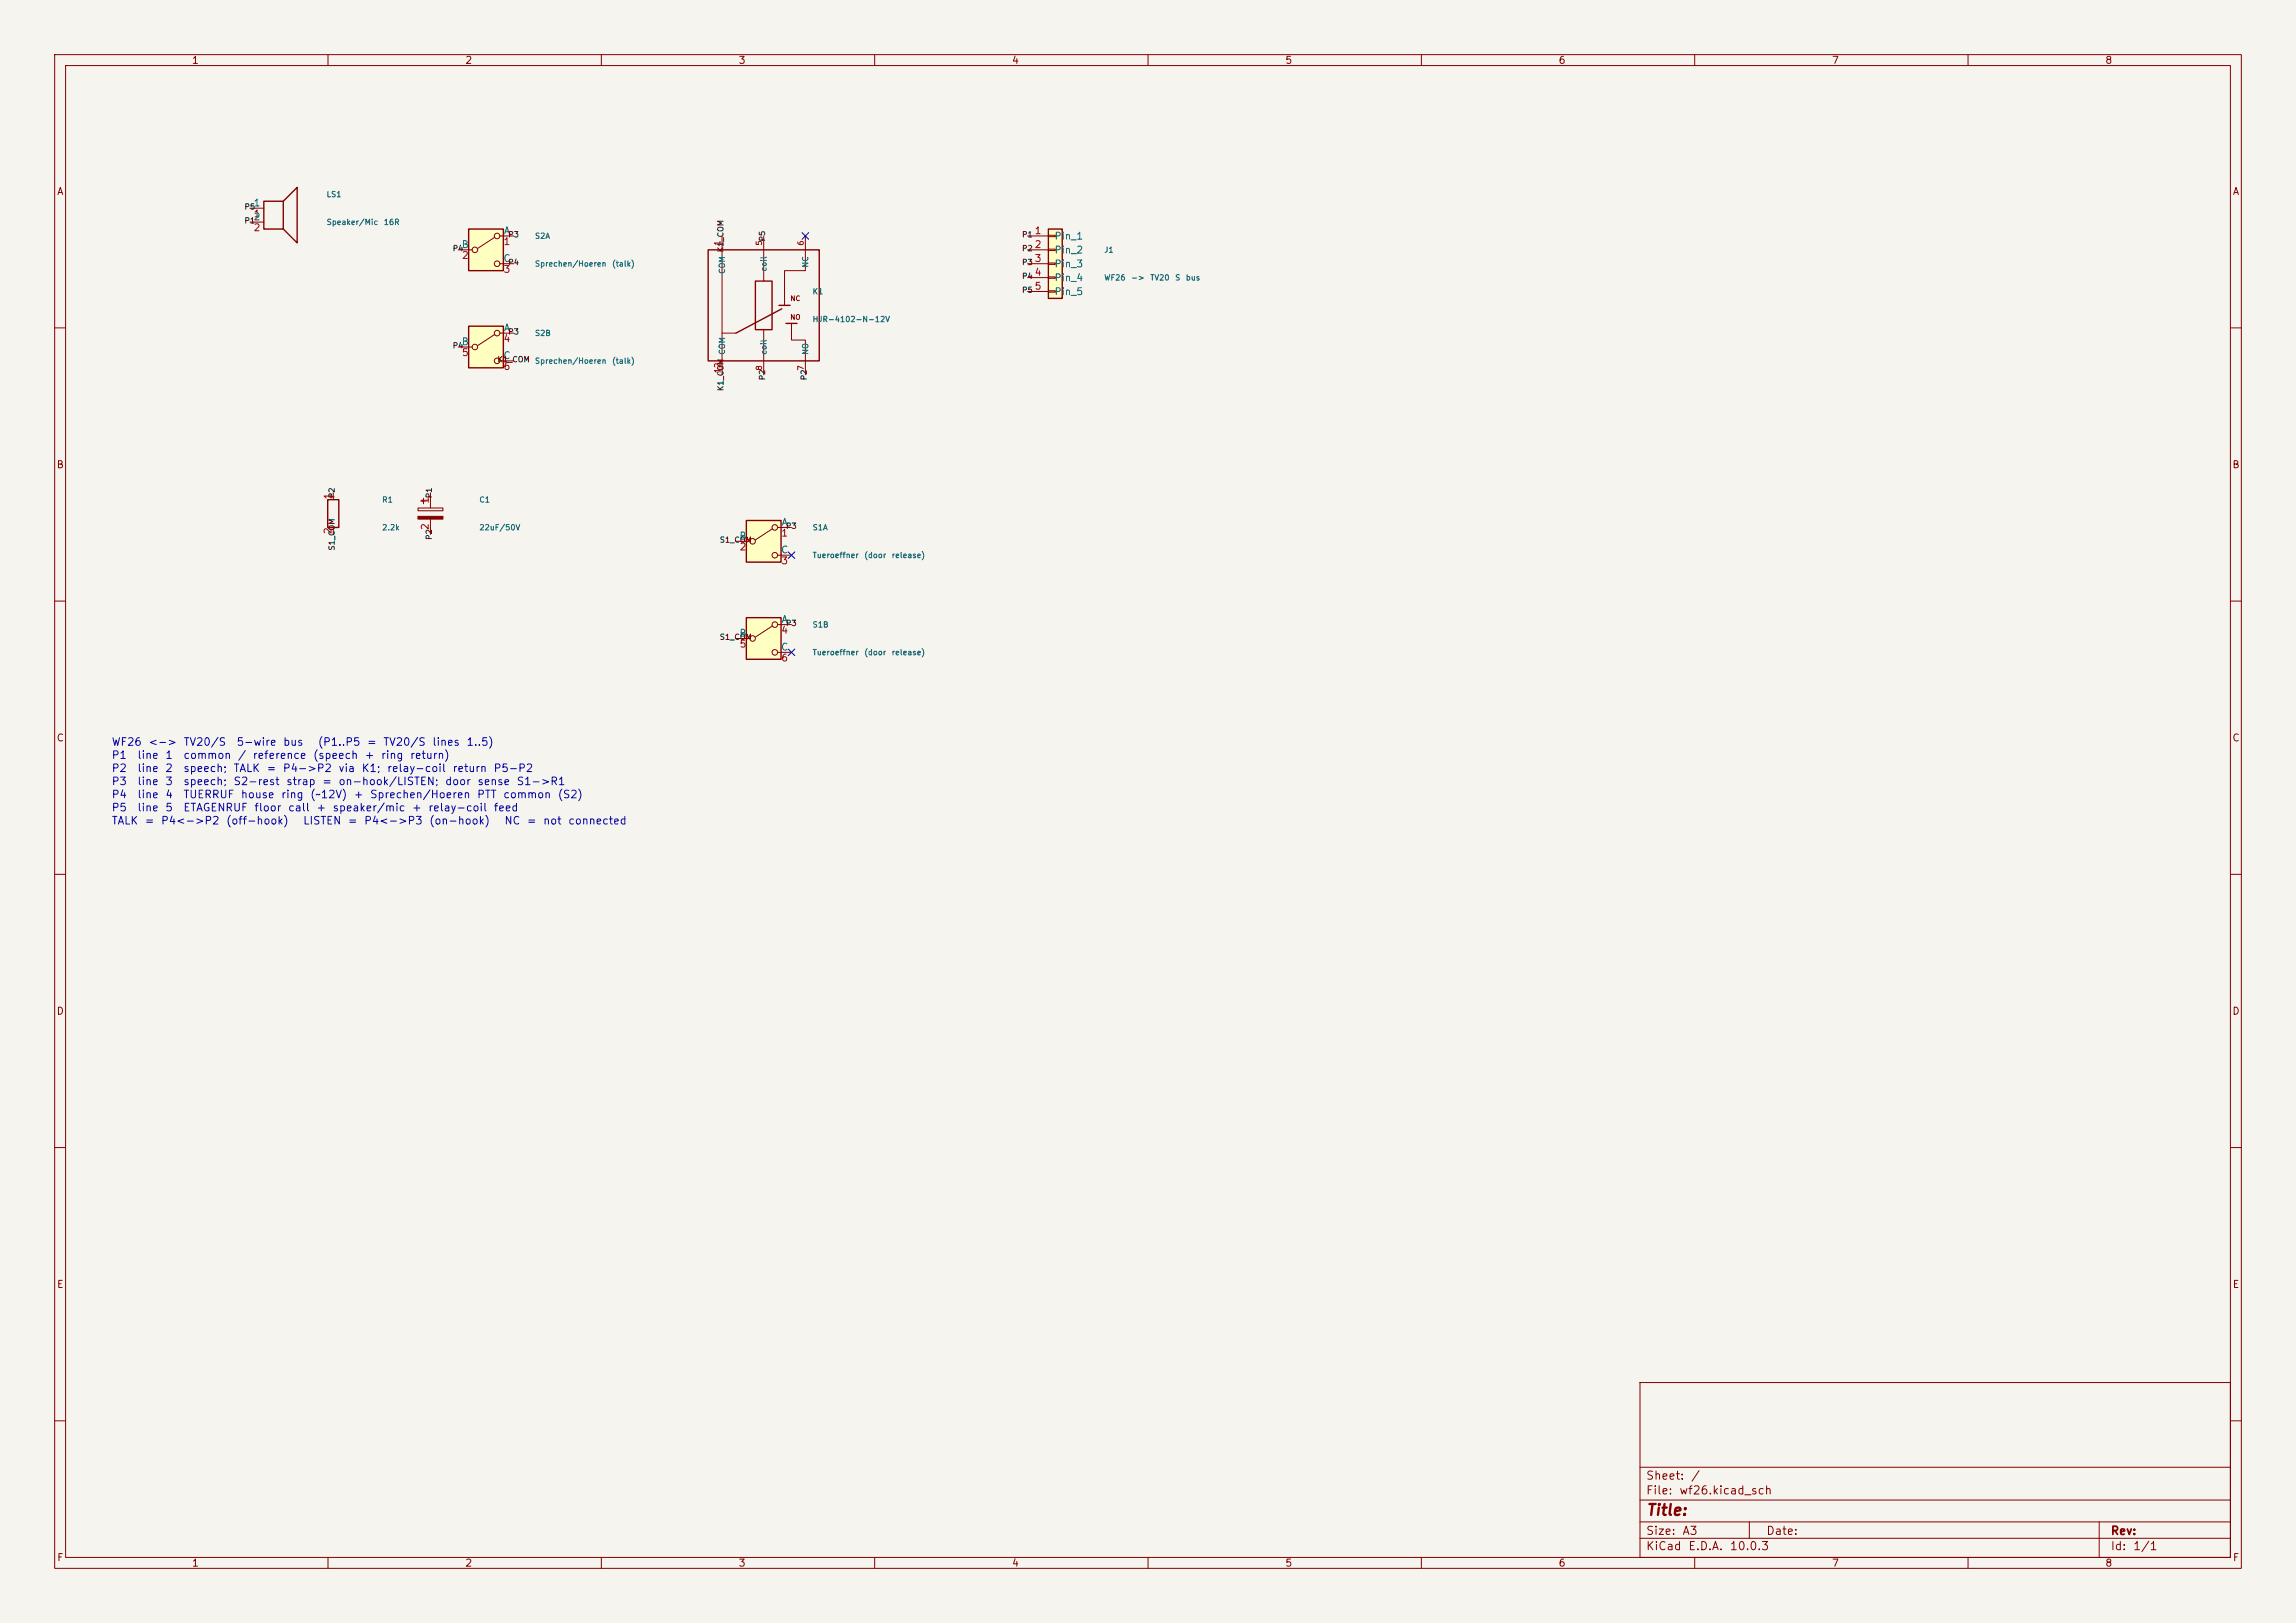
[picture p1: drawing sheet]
<svg xmlns="http://www.w3.org/2000/svg" width="420mm" height="297mm" viewBox="0 0 420 297" stroke-linecap="round" stroke-linejoin="round" font-family="sans-serif">
<defs><g id="words">
<text font-size="2" fill="#840000" x="301" y="277.8">Title:</text>
<g font-size="1.5" fill="#840000">
<text x="301" y="273.8">File:</text>
<text x="301" y="271.1">Sheet:</text>
<text x="307.1" y="273.8">wf26.kicad_sch</text>
<text x="309.2" y="271.1">/</text>
<text x="301" y="281.2">Size:</text>
<text x="307.6" y="281.2">A3</text>
<text x="323" y="281.2">Date:</text>
<text x="386" y="281.2">Rev:</text>
<text x="301" y="284">KiCad</text>
<text x="308.7" y="284">E.D.A.</text>
<text x="316.3" y="284">10.0.3</text>
<text x="386" y="284">Id:</text>
<text x="390.1" y="284">1/1</text>
</g>
<g font-size="1.4" fill="#0000c2">
<text x="20.3" y="136.8">WF26</text>
<text x="27" y="136.8">&lt;-&gt;</text>
<text x="33.5" y="136.8">TV20/S</text>
<text x="43.2" y="136.8">5-wire</text>
<text x="51.7" y="136.8">bus</text>
<text x="58" y="136.8">(P1..P5</text>
<text x="67" y="136.8">=</text>
<text x="70" y="136.8">TV20/S</text>
<text x="79" y="136.8">lines</text>
<text x="85.2" y="136.8">1..5)</text>
<text x="20.3" y="139.2">P1</text>
<text x="20.3" y="141.6">P2</text>
<text x="25" y="139.2">line</text>
<text x="25" y="141.6">line</text>
<text x="30.1" y="139.2">1</text>
<text x="30.1" y="141.6">2</text>
<text x="33.4" y="139.2">common</text>
<text x="33.4" y="141.6">speech;</text>
<text x="42.6" y="141.6">TALK</text>
<text x="43.4" y="139.2">/</text>
<text x="46.1" y="139.2">reference</text>
<text x="48.6" y="141.6">=</text>
<text x="51.6" y="141.6">P4-&gt;P2</text>
<text x="57.2" y="139.2">(speech</text>
<text x="61.8" y="141.6">via</text>
<text x="66" y="141.6">K1;</text>
<text x="66.6" y="139.2">+</text>
<text x="69.6" y="139.2">ring</text>
<text x="70.7" y="141.6">relay-coil</text>
<text x="74.9" y="139.2">return)</text>
<text x="82.7" y="141.6">return</text>
<text x="90.2" y="141.6">P5-P2</text>
<text x="20.3" y="148.8">P5</text>
<text x="20.3" y="146.4">P4</text>
<text x="20.3" y="144">P3</text>
<text x="25" y="148.8">line</text>
<text x="25" y="146.4">line</text>
<text x="25" y="144">line</text>
<text x="30.1" y="148.8">5</text>
<text x="30.1" y="146.4">4</text>
<text x="30.1" y="144">3</text>
<text x="33.4" y="148.8">ETAGENRUF</text>
<text x="33.4" y="146.4">TUERRUF</text>
<text x="33.4" y="144">speech;</text>
<text x="42.6" y="144">S2-rest</text>
<text x="43.9" y="146.4">house</text>
<text x="46.4" y="148.8">floor</text>
<text x="51.3" y="146.4">ring</text>
<text x="52.2" y="144">strap</text>
<text x="52.6" y="148.8">call</text>
<text x="56.6" y="146.4">(~12V)</text>
<text x="57.8" y="148.8">+</text>
<text x="58.8" y="144">=</text>
<text x="60.7" y="148.8">speaker/mic</text>
<text x="61.8" y="144">on-hook/LISTEN;</text>
<text x="64.6" y="146.4">+</text>
<text x="67.6" y="146.4">Sprechen/Hoeren</text>
<text x="75.2" y="148.8">+</text>
<text x="78.2" y="148.8">relay-coil</text>
<text x="81.3" y="144">door</text>
<text x="87.2" y="146.4">PTT</text>
<text x="87.2" y="144">sense</text>
<text x="90.2" y="148.8">feed</text>
<text x="91.9" y="146.4">common</text>
<text x="94.4" y="144">S1-&gt;R1</text>
<text x="101.9" y="146.4">(S2)</text>
<text x="20.3" y="151.2">TALK</text>
<text x="26.4" y="151.2">=</text>
<text x="29.3" y="151.2">P4&lt;-&gt;P2</text>
<text x="41.3" y="151.2">(off-hook)</text>
<text x="55.3" y="151.2">LISTEN</text>
<text x="63.5" y="151.2">=</text>
<text x="66.5" y="151.2">P4&lt;-&gt;P3</text>
<text x="78.4" y="151.2">(on-hook)</text>
<text x="92.2" y="151.2">NC</text>
<text x="96.3" y="151.2">=</text>
<text x="99.2" y="151.2">not</text>
<text x="103.8" y="151.2">connected</text>
</g>
<g font-size="1.3" fill="#840000">
<text x="35" y="12">1</text>
<text x="85" y="12">2</text>
<text x="135" y="12">3</text>
<text x="185" y="12">4</text>
<text x="235" y="12">5</text>
<text x="285" y="12">6</text>
<text x="335" y="12">7</text>
<text x="385" y="12">8</text>
<text x="10.3" y="36">A</text>
<text x="408.3" y="36">A</text>
<text x="10.3" y="86">B</text>
<text x="408.2" y="86">B</text>
<text x="10.3" y="136">C</text>
<text x="408.2" y="136">C</text>
<text x="10.3" y="186">D</text>
<text x="408.2" y="186">D</text>
<text x="10.3" y="236">E</text>
<text x="408.3" y="236">E</text>
<text x="10.3" y="286">F</text>
<text x="35" y="287">1</text>
<text x="85" y="287">2</text>
<text x="135" y="287">3</text>
<text x="185" y="287">4</text>
<text x="235" y="287">5</text>
<text x="285" y="287">6</text>
<text x="335" y="287">7</text>
<text x="385" y="287">8</text>
<text x="408.3" y="286">F</text>
</g>
<g font-size="1.3" fill="#006464">
<text x="46.3" y="38.1">1</text>
<text x="46.3" y="40.6">2</text>
<text x="84.4" y="45.7">B</text>
<text x="92.1" y="43.2">A</text>
<text x="192.8" y="44.2">Pin_1</text>
<text x="192.8" y="46.7">Pin_2</text>
<text x="92" y="48.2">C</text>
<text x="192.8" y="49.2">Pin_3</text>
<text x="192.8" y="51.8">Pin_4</text>
<text x="192.8" y="54.3">Pin_5</text>
<text x="84.4" y="63.5">B</text>
<text x="92.1" y="60.9">A</text>
<text x="92" y="66">C</text>
<text x="135.2" y="99">B</text>
<text x="142.8" y="101.6">C</text>
<text x="142.9" y="96.5">A</text>
<text x="135.2" y="116.8">B</text>
<text x="142.8" y="119.4">C</text>
<text x="142.9" y="114.3">A</text>
</g>
<g font-size="1.3" fill="#a90000">
<text x="46.3" y="40.1">1</text>
<text x="46.3" y="42.6">2</text>
<text x="84.4" y="47.7">2</text>
<text x="92" y="45.1">1</text>
<text x="189.2" y="43.2">1</text>
<text x="189.2" y="45.7">2</text>
<text x="92" y="50.2">3</text>
<text x="189.2" y="48.2">3</text>
<text x="189.2" y="50.8">4</text>
<text x="189.2" y="53.3">5</text>
<text x="84.4" y="65.5">5</text>
<text x="92" y="62.9">4</text>
<text x="92" y="68">6</text>
<text x="60.9" y="91.5" transform="rotate(-90 60.9 91.5)">1</text>
<text x="78.7" y="92.3" transform="rotate(-90 78.7 92.3)">1</text>
<text x="60.9" y="97.9" transform="rotate(-90 60.9 97.9)">2</text>
<text x="78.7" y="97.1" transform="rotate(-90 78.7 97.1)">2</text>
<text x="135.2" y="101">2</text>
<text x="142.8" y="98.5">1</text>
<text x="142.8" y="103.6">3</text>
<text x="135.2" y="118.8">5</text>
<text x="142.8" y="116.3">4</text>
<text x="142.8" y="121.3">6</text>
</g>
<g font-size="1" fill="#0f0f0f">
<text x="44.6" y="38.6">P5</text>
<text x="44.6" y="41.1">P1</text>
<text x="82.7" y="46.2">P4</text>
<text x="92.9" y="43.7">P3</text>
<text x="132.6" y="46.3" transform="rotate(-90 132.6 46.3)">K1_COM</text>
<text x="140.2" y="44.3" transform="rotate(-90 140.2 44.3)">P5</text>
<text x="186.9" y="43.7">P1</text>
<text x="186.9" y="46.2">P2</text>
<text x="92.9" y="48.7">P4</text>
<text x="186.9" y="48.7">P3</text>
<text x="186.9" y="51.3">P4</text>
<text x="186.9" y="53.8">P5</text>
<text x="82.7" y="64">P4</text>
<text x="92.9" y="61.4">P3</text>
<text x="90.9" y="66.5">K1_COM</text>
<text x="132.6" y="71.7" transform="rotate(-90 132.6 71.7)">K1_COM</text>
<text x="140.2" y="69.7" transform="rotate(-90 140.2 69.7)">P2</text>
<text x="147.8" y="69.7" transform="rotate(-90 147.8 69.7)">P2</text>
<text x="61.5" y="91.3" transform="rotate(-90 61.5 91.3)">P2</text>
<text x="79.2" y="91.3" transform="rotate(-90 79.2 91.3)">P1</text>
<text x="61.5" y="100.8" transform="rotate(-90 61.5 100.8)">S1_COM</text>
<text x="79.2" y="98.9" transform="rotate(-90 79.2 98.9)">P2</text>
<text x="131.6" y="99.5">S1_COM</text>
<text x="143.7" y="97">P3</text>
<text x="131.6" y="117.3">S1_COM</text>
<text x="143.7" y="114.8">P3</text>
</g>
<g font-size="1" fill="#006464">
<text x="59.6" y="36.3">LS1</text>
<text x="59.6" y="41.4">Speaker/Mic</text>
<text x="70.1" y="41.4">16R</text>
<text x="97.7" y="43.9">S2A</text>
<text x="201.9" y="46.5">J1</text>
<text x="97.7" y="49">Sprechen/Hoeren</text>
<text x="111.9" y="49">(talk)</text>
<text x="132.9" y="50.2" transform="rotate(-90 132.9 50.2)">COM</text>
<text x="140.5" y="49.8" transform="rotate(-90 140.5 49.8)">coil</text>
<text x="148.1" y="49.1" transform="rotate(-90 148.1 49.1)">NC</text>
<text x="201.9" y="51.6">WF26</text>
<text x="206.8" y="51.6">-&gt;</text>
<text x="210.3" y="51.6">TV20</text>
<text x="214.9" y="51.6">S</text>
<text x="216.8" y="51.6">bus</text>
<text x="148.5" y="59.2">HJR-4102-N-12V</text>
<text x="148.5" y="54.1">K1</text>
<text x="97.7" y="61.7">S2B</text>
<text x="132.9" y="65" transform="rotate(-90 132.9 65)">COM</text>
<text x="140.5" y="65" transform="rotate(-90 140.5 65)">coil</text>
<text x="148.1" y="65" transform="rotate(-90 148.1 65)">NO</text>
<text x="97.7" y="66.8">Sprechen/Hoeren</text>
<text x="111.9" y="66.8">(talk)</text>
<text x="69.8" y="92.2">R1</text>
<text x="87.6" y="92.2">C1</text>
<text x="69.8" y="97.3">2.2k</text>
<text x="87.6" y="97.3">22uF/50V</text>
<text x="148.5" y="97.3">S1A</text>
<text x="148.5" y="102.4">Tueroeffner</text>
<text x="158" y="102.4">(door</text>
<text x="163" y="102.4">release)</text>
<text x="148.5" y="115.1">S1B</text>
<text x="148.5" y="120.1">Tueroeffner</text>
<text x="158" y="120.1">(door</text>
<text x="163" y="120.1">release)</text>
</g>
<g font-size="1" fill="#a90000">
<text x="132" y="45.1" transform="rotate(-90 132 45.1)">1</text>
<text x="139.6" y="45.1" transform="rotate(-90 139.6 45.1)">5</text>
<text x="147.2" y="45.1" transform="rotate(-90 147.2 45.1)">6</text>
<text x="132" y="68.4" transform="rotate(-90 132 68.4)">12</text>
<text x="139.6" y="67.9" transform="rotate(-90 139.6 67.9)">8</text>
<text x="147.2" y="67.9" transform="rotate(-90 147.2 67.9)">7</text>
</g>
<g font-size=".9" fill="#840000">
<text x="144.5" y="58.7">NO</text>
<text x="144.5" y="55.3">NC</text>
</g>
</g></defs>
<path d="M0 0h420v297h-420z" fill="#f5f4ef" stroke="#f5f4ef" stroke-width=".18"/>
<g fill="none" stroke="#840000" stroke-width=".18">
<path d="M10 10h400v277h-400zM12 12h396v273h-396zM60 10v2M110 10v2M160 10v2M210 10v2M260 10v2M310 10v2M360 10v2M10 60h2M408 60h2M10 110h2"/>
<path d="M408 110h2M10 160h2M408 160h2M10 210h2M408 210h2M300 253h108v32h-108zM10 260h2M300 278.5h108M300 274.5h108M300 268.5h108M320 278.5v3M384 278.5v6.5"/>
<path d="M408 260h2M60 285v2M110 285v2M160 285v2M210 285v2M260 285v2M300 281.5h108M310 285v2M360 285v2"/>
</g>
<path d="M191.8 41.9h2.5v12.7h-2.5z" fill="#ffffc2"/>
<path d="M191.8 41.9h2.5v12.7h-2.5z" fill="none" stroke="#840000" stroke-width=".25"/>
<path d="M188 43.2h3.8M188 45.7h3.8M188 48.3h3.8M188 50.8h3.8M188 53.3h3.8M191.8 43.1h1.2v.2h-1.2zM191.8 45.6h1.2v.2h-1.2zM191.8 48.1h1.2v.3h-1.2zM191.8 50.7h1.2v.2h-1.2zM191.8 53.2h1.2v.3h-1.2z" fill="none" stroke="#840000" stroke-width=".18"/>
<path d="M85.7 41.9h6.4v7.6h-6.4z" fill="#ffffc2"/>
<g fill="none" stroke="#840000" stroke-width=".18">
<path d="M45.7 38.1h2.6M45.7 40.6h2.6M83.8 45.7h2.6M90.5 43.4l-3.1 2.1M91.4 43.2h2.6M91.4 48.3h2.6M132.1 43.2v25.4M139.7 43.2v8.2M144.8 59.2v3h2.5v6.4M147.3 43.2v6.3h-3.8v6.4M132.1 61h2.5M139.7 60.3v8.3"/>
<path d="M61 90.2v1.2M61 96.5v1.3M76.5 93h4.5v.5h-4.5zM77 91.7h1M77.5 91.2v1M78.7 90.2v2.8M78.7 95v2.8"/>
<circle cx="86.9" cy="45.7" r=".51"/>
<circle cx="90.9" cy="43.2" r=".51"/>
<circle cx="90.9" cy="48.3" r=".51"/>
</g>
<path d="M48.3 36.8h3.5v5.1h-3.5zM51.8 36.8l2.6-2.5v10.2l-2.6-2.6M85.7 41.9h6.4v7.6h-6.4zM129.5 45.7h20.4v20.3h-20.4zM138.2 51.4h3v8.9h-3zM142.5 55.9h2M143 56.5l-8.4 4.5M143.8 59.2h2M59.9 91.4h2.1v5.1h-2.1z" fill="none" stroke="#840000" stroke-width=".25"/>
<path d="M76.5 94.5h4.5v.5h-4.5z" fill="#840000" stroke="#840000" stroke-width=".18"/>
<path d="M136.5 95.3h6.4v7.6h-6.4z" fill="#ffffc2"/>
<g fill="none" stroke="#840000" stroke-width=".18">
<path d="M134.6 99.1h2.6M141.3 96.8l-3.1 2M142.2 96.5h2.6M142.2 101.6h2.6"/>
<circle cx="137.7" cy="99.1" r=".51"/>
<circle cx="141.7" cy="96.5" r=".51"/>
<circle cx="141.7" cy="101.6" r=".51"/>
</g>
<path d="M136.5 95.3h6.4v7.6h-6.4z" fill="none" stroke="#840000" stroke-width=".25"/>
<path d="M136.5 113h6.4v7.7h-6.4z" fill="#ffffc2"/>
<g fill="none" stroke="#840000" stroke-width=".18">
<path d="M134.6 116.8h2.6M141.3 114.6l-3.1 2M142.2 114.3h2.6M142.2 119.4h2.6"/>
<circle cx="137.7" cy="116.8" r=".51"/>
<circle cx="141.7" cy="119.4" r=".51"/>
<circle cx="141.7" cy="114.3" r=".51"/>
</g>
<path d="M136.5 113h6.4v7.7h-6.4z" fill="none" stroke="#840000" stroke-width=".25"/>
<path d="M85.7 59.7h6.4v7.6h-6.4z" fill="#ffffc2"/>
<g fill="none" stroke="#840000" stroke-width=".18">
<path d="M83.8 63.5h2.6M90.5 61.2l-3.1 2M91.4 61h2.6M91.4 66h2.6"/>
<circle cx="86.9" cy="63.5" r=".51"/>
<circle cx="90.9" cy="66" r=".51"/>
<circle cx="90.9" cy="61" r=".51"/>
</g>
<path d="M85.7 59.7h6.4v7.6h-6.4z" fill="none" stroke="#840000" stroke-width=".25"/>
<path d="M146.7 42.6l1.2 1.2M147.9 42.6l-1.2 1.2M144.2 101l1.2 1.2M144.2 118.8l1.2 1.2M145.4 101l-1.2 1.2M145.4 118.8l-1.2 1.2" fill="none" stroke="#000084" stroke-width=".18"/>
<use href="#words"/>
</svg>
